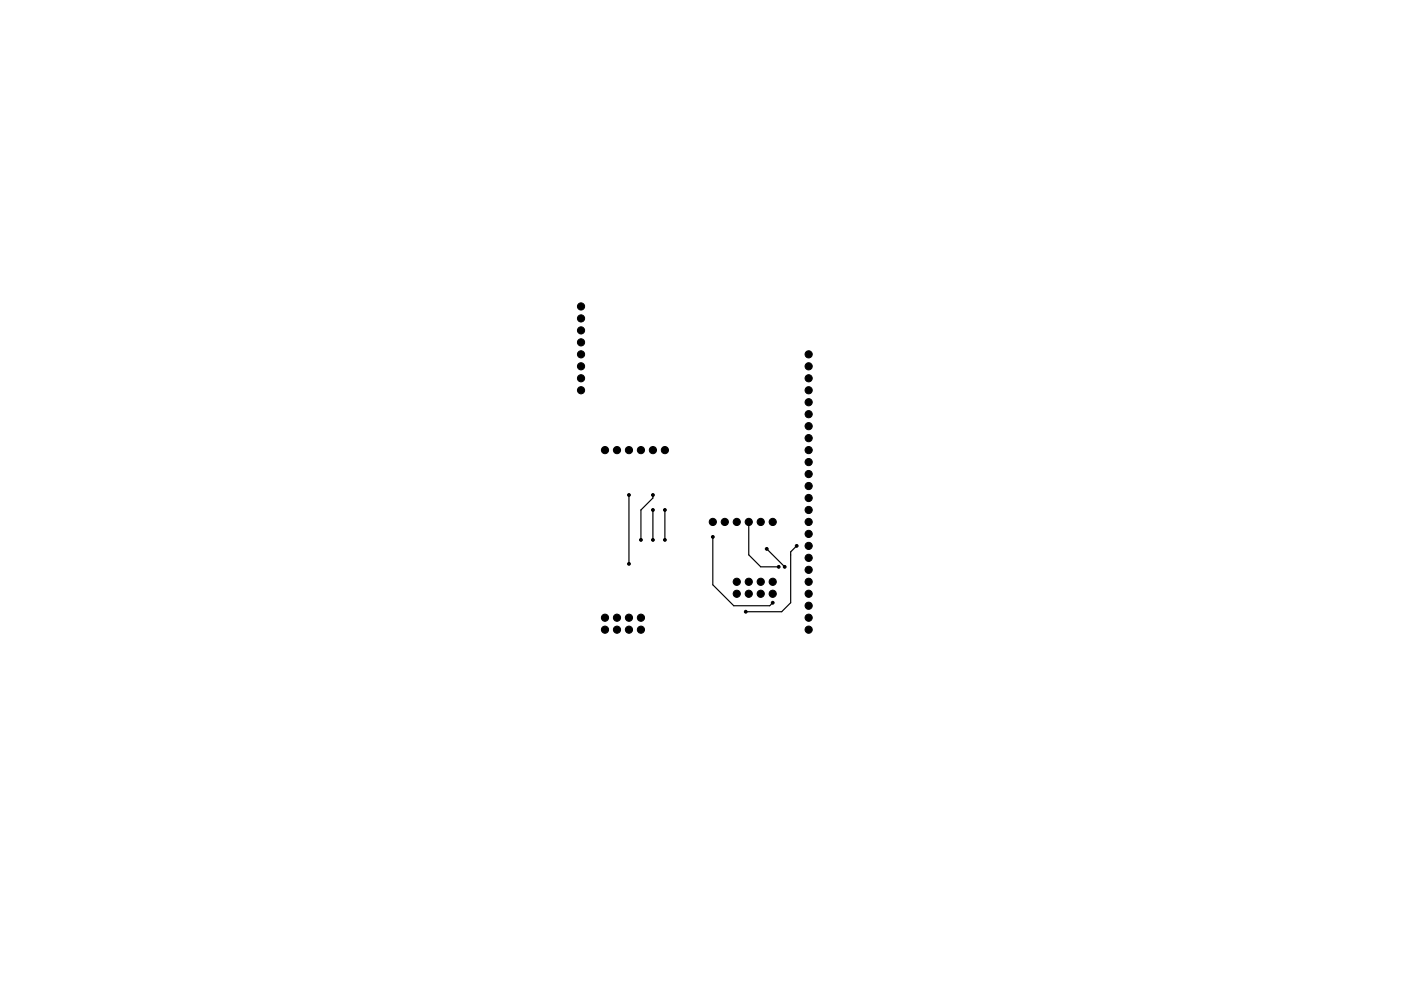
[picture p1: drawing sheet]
<svg xmlns="http://www.w3.org/2000/svg" width="297mm" height="210mm" viewBox="0 0 297 210" stroke-linecap="round" stroke-linejoin="round" font-family="sans-serif">
<g fill="#000" stroke="#000" stroke-width=".21">
<circle cx="123.2" cy="70.1" r=".76"/>
<circle cx="123.2" cy="67.6" r=".76"/>
<circle cx="123.2" cy="75.2" r=".76"/>
<circle cx="123.2" cy="72.6" r=".76"/>
<circle cx="123.2" cy="65" r=".76"/>
<circle cx="123.2" cy="77.7" r=".76"/>
<circle cx="171.4" cy="75.2" r=".76"/>
<circle cx="171.4" cy="77.7" r=".76"/>
<circle cx="123.2" cy="82.8" r=".76"/>
<circle cx="123.2" cy="80.3" r=".76"/>
<circle cx="128.3" cy="95.5" r=".76"/>
<circle cx="130.8" cy="95.5" r=".76"/>
<circle cx="133.3" cy="95.5" r=".76"/>
<circle cx="135.9" cy="95.5" r=".76"/>
<circle cx="138.4" cy="95.5" r=".76"/>
<circle cx="141" cy="95.5" r=".76"/>
<circle cx="171.4" cy="82.8" r=".76"/>
<circle cx="171.4" cy="80.3" r=".76"/>
<circle cx="171.4" cy="90.4" r=".76"/>
<circle cx="171.4" cy="98" r=".76"/>
<circle cx="171.4" cy="93" r=".76"/>
<circle cx="171.4" cy="87.9" r=".76"/>
<circle cx="171.4" cy="95.5" r=".76"/>
<circle cx="171.4" cy="85.3" r=".76"/>
<circle cx="133.4" cy="119.6" r=".3"/>
<circle cx="133.4" cy="105" r=".3"/>
<circle cx="135.9" cy="114.5" r=".3"/>
<circle cx="138.4" cy="108.2" r=".3"/>
<circle cx="138.4" cy="105" r=".3"/>
<circle cx="138.4" cy="114.5" r=".3"/>
<circle cx="141" cy="108.2" r=".3"/>
<circle cx="141" cy="114.5" r=".3"/>
<circle cx="151.1" cy="110.7" r=".76"/>
<circle cx="151.1" cy="113.9" r=".3"/>
<circle cx="153.7" cy="110.7" r=".76"/>
<circle cx="156.2" cy="110.7" r=".76"/>
<circle cx="158.7" cy="110.7" r=".76"/>
<circle cx="161.3" cy="110.7" r=".76"/>
<circle cx="162.6" cy="116.5" r=".3"/>
<circle cx="163.8" cy="110.7" r=".76"/>
<circle cx="168.9" cy="115.8" r=".3"/>
<circle cx="171.4" cy="110.7" r=".76"/>
<circle cx="171.4" cy="113.3" r=".76"/>
<circle cx="171.4" cy="115.8" r=".76"/>
<circle cx="171.4" cy="100.6" r=".76"/>
<circle cx="171.4" cy="118.4" r=".76"/>
<circle cx="171.4" cy="105.7" r=".76"/>
<circle cx="171.4" cy="103.1" r=".76"/>
<circle cx="171.4" cy="108.2" r=".76"/>
<circle cx="128.3" cy="131.1" r=".76"/>
<circle cx="128.3" cy="133.6" r=".76"/>
<circle cx="130.8" cy="133.6" r=".76"/>
<circle cx="130.8" cy="131.1" r=".76"/>
<circle cx="133.3" cy="133.6" r=".76"/>
<circle cx="133.3" cy="131.1" r=".76"/>
<circle cx="135.9" cy="131.1" r=".76"/>
<circle cx="135.9" cy="133.6" r=".76"/>
<circle cx="156.2" cy="123.4" r=".76"/>
<circle cx="156.2" cy="126" r=".76"/>
<circle cx="158.1" cy="129.8" r=".3"/>
<circle cx="158.7" cy="126" r=".76"/>
<circle cx="158.7" cy="123.4" r=".76"/>
<circle cx="161.3" cy="126" r=".76"/>
<circle cx="161.3" cy="123.4" r=".76"/>
<circle cx="163.8" cy="123.4" r=".76"/>
<circle cx="163.8" cy="126" r=".76"/>
<circle cx="163.8" cy="127.9" r=".3"/>
<circle cx="165.1" cy="120.3" r=".3"/>
<circle cx="166.4" cy="120.3" r=".3"/>
<circle cx="171.4" cy="120.9" r=".76"/>
<circle cx="171.4" cy="123.4" r=".76"/>
<circle cx="171.4" cy="128.5" r=".76"/>
<circle cx="171.4" cy="126" r=".76"/>
<circle cx="171.4" cy="131.1" r=".76"/>
<circle cx="171.4" cy="133.6" r=".76"/>
</g>
<path d="M133.3 105v14.6M138.4 105v.7l-2.5 2.5v6.3M138.4 108.2v6.3M141 108.2v6.3M151.1 113.9v10.2l4.5 4.4h7.6l.6-.6M158.7 110.7v7l2.6 2.6h3.8M162.6 116.5l3.8 3.8M168.9 115.8l-1.3 1.3v10.8l-1.9 1.9h-7.6" fill="none" stroke="#000" stroke-width=".25"/>
</svg>
